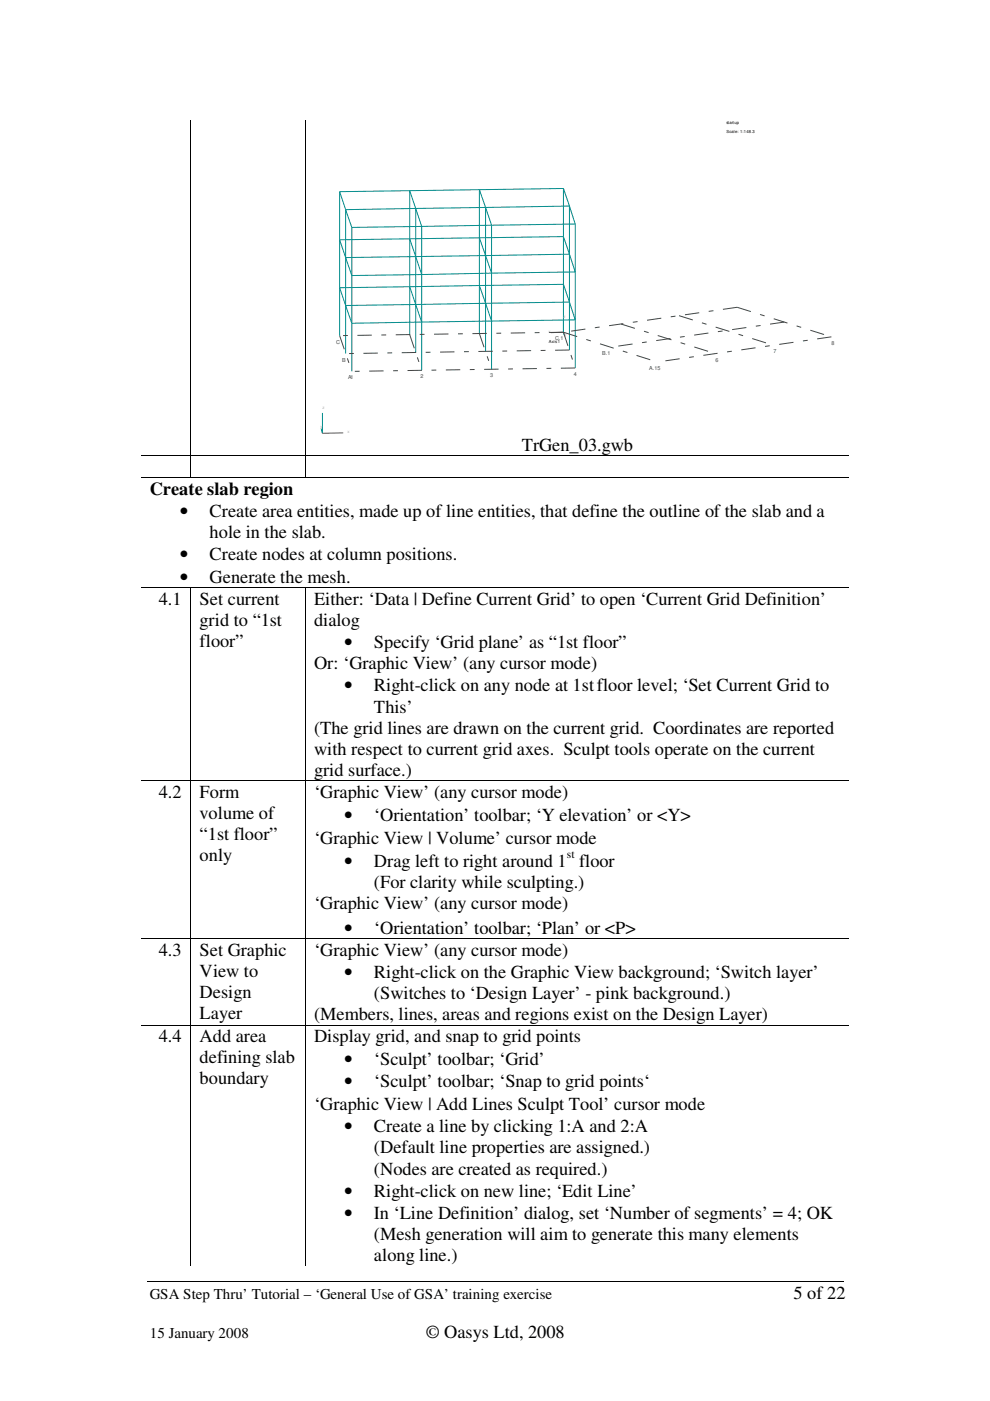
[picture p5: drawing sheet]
<svg xmlns="http://www.w3.org/2000/svg" width="210mm" height="297mm" viewBox="0 0 210 297" stroke-linecap="round" stroke-linejoin="round" font-family="sans-serif">
<defs><g id="words">
<g font-size="3.9">
<text x="110.6" y="95.6">TrGen_03.gwb</text>
<text x="31.7" y="105">Create slab region</text>
<text x="38.1" y="109.6">•</text>
<text x="44.4" y="109.6">Create area entities, made up of line entities, that define the outline of the slab and a</text>
<text x="38.1" y="118.8">•</text>
<text x="44.4" y="114.1">hole in the slab.</text>
<text x="44.4" y="118.8">Create nodes at column positions.</text>
<text x="38.1" y="123.6">•</text>
<text x="44.4" y="123.6">Generate the mesh.</text>
<text x="33.7" y="128.2">4.1</text>
<text x="42.3" y="128.2">Set current</text>
<text x="66.6" y="128.2">Either: ‘Data | Define Current Grid’ to open ‘Current Grid Definition’</text>
<text x="42.3" y="132.7">grid to “1st</text>
<text x="42.3" y="137.2">floor”</text>
<text x="66.6" y="132.7">dialog</text>
<text x="72.9" y="137.4">•</text>
<text x="79.3" y="137.4">Specify ‘Grid plane’ as “1st floor”</text>
<text x="66.6" y="141.9">Or: ‘Graphic View’ (any cursor mode)</text>
<text x="72.9" y="146.6">•</text>
<text x="79.3" y="146.6">Right-click on any node at 1stfloor level; ‘Set Current Grid to</text>
<text x="66.6" y="155.6">(The grid lines are drawn on the current grid. Coordinates are reported</text>
<text x="79.3" y="151.1">This’</text>
<text x="66.6" y="160">with respect to current grid axes. Sculpt tools operate on the current</text>
<text x="66.6" y="164.5">grid surface.)</text>
<text x="33.7" y="169.1">4.2</text>
<text x="42.3" y="169.1">Form</text>
<text x="42.3" y="173.6">volume of</text>
<text x="66.6" y="169.1">‘Graphic View’ (any cursor mode)</text>
<text x="42.3" y="178.1">“1st floor”</text>
<text x="66.6" y="179">‘Graphic View | Volume’ cursor mode</text>
<text x="72.9" y="174.2">•</text>
<text x="79.3" y="174.2">‘Orientation’ toolbar; ‘Y elevation’ or &lt;Y&gt;</text>
<text x="42.3" y="182.5">only</text>
<text x="72.9" y="183.7">•</text>
<text x="79.3" y="183.7">Drag left to right around 1 floor</text>
<text x="79.3" y="188.2">(For clarity while sculpting.)</text>
<text x="66.6" y="192.7">‘Graphic View’ (any cursor mode)</text>
<text x="33.7" y="202.6">4.3</text>
<text x="42.3" y="202.6">Set Graphic</text>
<text x="66.6" y="202.6">‘Graphic View’ (any cursor mode)</text>
<text x="72.9" y="198">•</text>
<text x="79.3" y="198">‘Orientation’ toolbar; ‘Plan’ or &lt;P&gt;</text>
<text x="42.3" y="207.1">View to</text>
<text x="72.9" y="207.3">•</text>
<text x="79.3" y="207.3">Right-click on the Graphic View background; ‘Switch layer’</text>
<text x="42.3" y="211.6">Design</text>
<text x="79.3" y="211.8">(Switches to ‘Design Layer’ - pink background.)</text>
<text x="33.7" y="220.9">4.4</text>
<text x="42.3" y="216">Layer</text>
<text x="42.3" y="220.9">Add area</text>
<text x="66.6" y="220.9">Display grid, and snap to grid points</text>
<text x="66.6" y="216.3">(Members, lines, areas and regions exist on the Design Layer)</text>
<text x="42.3" y="225.4">defining slab</text>
<text x="72.9" y="225.8">•</text>
<text x="79.3" y="225.8">‘Sculpt’ toolbar; ‘Grid’</text>
<text x="42.3" y="229.9">boundary</text>
<text x="72.9" y="230.5">•</text>
<text x="79.3" y="230.5">‘Sculpt’ toolbar; ‘Snap to grid points‘</text>
<text x="66.6" y="235.4">‘Graphic View | Add Lines Sculpt Tool’ cursor mode</text>
<text x="72.9" y="240.1">•</text>
<text x="79.3" y="240.1">Create a line by clicking 1:A and 2:A</text>
<text x="79.3" y="244.6">(Default line properties are assigned.)</text>
<text x="79.3" y="249">(Nodes are created as required.)</text>
<text x="72.9" y="253.7">•</text>
<text x="79.3" y="253.7">Right-click on new line; ‘Edit Line’</text>
<text x="72.9" y="258.5">•</text>
<text x="79.3" y="258.5">In ‘Line Definition’ dialog, set ‘Number of segments’ = 4; OK</text>
<text x="79.3" y="263">(Mesh generation will aim to generate this many elements</text>
<text x="79.3" y="267.5">along line.)</text>
<text x="168.2" y="275.5">5 of 22</text>
<text x="90.3" y="283.6">© Oasys Ltd, 2008</text>
</g>
<g font-size="3.2">
<text x="31.7" y="275.5">GSA Step Thru’ Tutorial – ‘General Use of GSA’ training exercise</text>
<text x="31.7" y="283.6">15 January 2008</text>
</g>
<text font-size="2.5" x="120.2" y="181.9">st</text>
<g font-size="1.1" fill="#2f4f4f">
<text x="71.2" y="72.9">C</text>
<text x="72.5" y="76.7">B</text>
<text x="117.7" y="72.2">C.1</text>
<text x="127.7" y="75.3">B.1</text>
<text x="151.7" y="76.7">6</text>
<text x="164" y="74.9">7</text>
<text x="176.3" y="73.2">8</text>
<text x="73.8" y="80.4">A1</text>
<text x="89.2" y="80.2">2</text>
<text x="103.9" y="80">3</text>
<text x="121.7" y="79.7">4</text>
<text x="137.6" y="78.4">A.15</text>
</g>
<g font-size=".9">
<text x="154" y="26.3">startup</text>
<text x="154" y="28.2">Scale: 1:148.3</text>
<text x="116.3" y="72.8">Axis 1</text>
</g>
<g font-size=".9" fill="#a9a9a9">
<text x="116.3" y="70.5">x</text>
<text x="119.5" y="67.4">z</text>
<text x="119.7" y="71.2">y</text>
<text x="68" y="90.8">y</text>
<text x="73.7" y="91.8">x</text>
</g>
</g></defs>
<g fill="none" stroke="#000" stroke-width=".21">
<path d="M40.4 25.4v71.2M64.7 25.4v71.2M29.8 96.6h10.5M40.4 96.7v4.5M40.5 96.6h24.1M64.7 96.7v4.5M64.8 96.6h115.2M29.8 101.3h10.5M40.5 101.3h24.1M64.8 101.3h115.2M29.8 124.6h10.5M40.4 124.7v40.7"/>
<path d="M40.5 124.6h24.1M64.7 124.7v40.7M64.8 124.6h115.2M29.8 165.5h10.5M40.4 165.6v33.4M40.5 165.5h24.1M64.7 165.6v33.4M64.8 165.5h115.2M29.8 199.1h10.5M40.4 199.1v18.2M40.5 199.1h24.1M64.7 199.1v18.2"/>
<path d="M64.8 199.1h115.2M29.8 217.3h10.5M40.4 217.4v51M40.5 217.3h24.1M64.7 217.4v51M64.8 217.3h115.2M31.2 271.7h147.8"/>
</g>
<g fill="none" stroke="#008b8b" stroke-width=".21">
<path d="M119.5 40v30.4M119.5 40l-47.5 .6M119.5 40l1.2 3.7M72 40.6v30.6M72 40.6l1.3 3.9M73.3 44.5v30.5M73.3 54.6l1.3 3.8 14.8-.2M73.3 44.5l1.3 3.7M74.6 48.2v30.5M86.9 50.6l2.5 7.6M88.1 44.2l-1.2-3.8v30.6M88.1 44.2v30.6"/>
<path d="M88.1 44.2l-14.8 .3M88.1 44.2l1.3 3.8M89.4 48v30.5M89.4 48l-14.8 .2M101.6 50.4l1.4 3.8M103 44l-1.4-3.8v30.5M103 44v30.5M103 54.2l-29.7 .4M103 44l-14.9 .2M103 54.2l1.2 3.7M103 44l1.2 3.8M104.2 47.8v30.5"/>
<path d="M104.2 57.9l-14.8 .3M104.2 47.8l-14.8 .2M120.7 53.9l-1.2-3.7-47.5 .6 1.3 3.8M120.7 43.7v30.5M120.7 53.9l-17.7 .3M120.7 43.7l-17.7 .3M120.7 53.9l1.3 3.8-17.8 .2M120.7 43.7l1.3 3.8M122 47.5v30.5M122 47.5l-17.8 .3M73.3 64.8l1.3 3.7 14.8-.2M86.9 60.8l-14.9 .2 1.3 3.8"/>
<path d="M86.9 60.8l2.5 7.5M101.6 60.5l17.9-.2 1.2 3.8M101.6 60.5l-14.7 .3M101.6 60.5l1.4 3.8M103 64.3l-29.7 .5M103 64.3l1.2 3.8M120.7 64.1l-17.7 .2M120.7 64.1l1.3 3.7-32.6 .5"/>
</g>
<path d="M119.5 70.4l-2.7 .1M72.8 91.8l-4.4 .1" fill="none" stroke="#f00" stroke-width=".21"/>
<path d="M119.5 70.4l.1 .6M68.1 90.9l.3 1" fill="none" stroke="#0f0" stroke-width=".21"/>
<path d="M119.5 67.9v2.5M68.4 87.5v4.4" fill="none" stroke="#00f" stroke-width=".21"/>
<g fill="none" stroke="#2f4f4f" stroke-width=".21" stroke-dasharray="3 2 1 2" stroke-linecap="butt">
<path d="M72 71.2l2.6 7.5M86.9 71l2.5 7.5M101.6 70.7l2.6 7.6M119.5 70.4l2.5 7.6M119.5 70.4l19.9 6.4M119.5 70.4l-47.5 .8M120.7 74.2l-47.4 .8M122 78l-47.4 .7M131.7 68.7l20 6.3M144 66.9l20 6.3M156.3 65.2l20 6.2M156.3 65.2l-36.8 5.2"/>
<path d="M166.3 68.3l-36.9 5.3M176.3 71.4l-36.9 5.4"/>
</g>
<path d="M40.3 96.6h.2v.1h-.2zM64.6 96.6h.2v.1h-.2zM40.3 101.2h.2v.2h-.2zM64.6 101.2h.2v.2h-.2zM40.3 124.5h.2v.2h-.2zM64.6 124.5h.2v.2h-.2zM40.3 165.4h.2v.2h-.2zM64.6 165.4h.2v.2h-.2zM40.3 199h.2v.1h-.2zM64.6 199h.2v.1h-.2zM40.3 217.3h.2v.1h-.2zM64.6 217.3h.2v.1h-.2z" fill="#000"/>
<use href="#words"/>
</svg>
